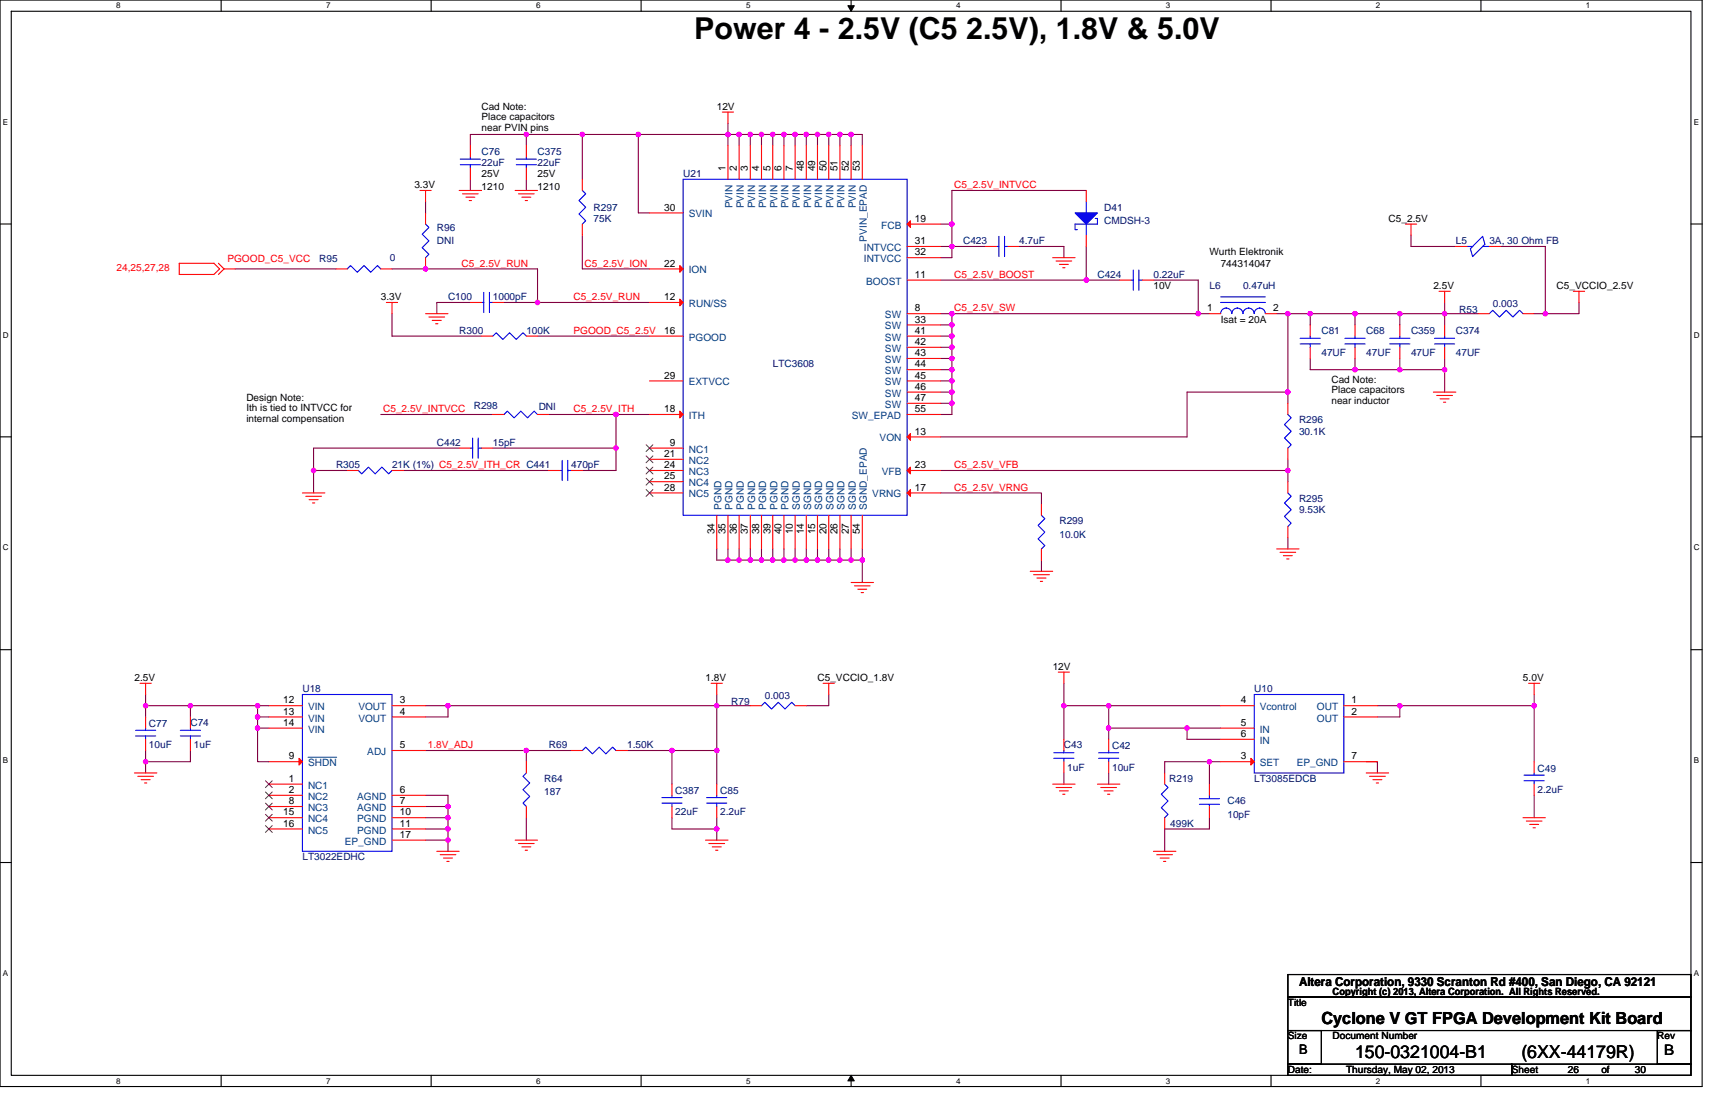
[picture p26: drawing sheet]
<svg xmlns="http://www.w3.org/2000/svg" width="432mm" height="279mm" viewBox="0 0 432 279" stroke-linecap="round" stroke-linejoin="round" font-family="sans-serif">
<defs><g id="words">
<text font-size="7.6" x="174.8" y="9.7">Power 4 - 2.5V (C5 2.5V), 1.8V &amp; 5.0V</text>
<g font-size="4.5">
<text x="341.2" y="266.3">150-0321004-B1</text>
<text x="383.1" y="266.3">(6XX-44179R)</text>
</g>
<text font-size="4.2" x="332.7" y="257.7">Cyclone V GT FPGA Development Kit Board</text>
<text font-size="3.7" x="419" y="265.5">B</text>
<text font-size="3.4" x="327.1" y="265.2">B</text>
<text font-size="3.1" x="327.1" y="248.2">Altera Corporation, 9330 Scranton Rd #400, San Diego, CA 92121</text>
<g font-size="2.5">
<text x="121.2" y="27.6">Cad Note:</text>
<text x="180.5" y="27.6">12V</text>
<text x="121.2" y="30.2">Place capacitors</text>
<text x="121.2" y="32.9">near PVIN pins</text>
<text x="104.3" y="47.4">3.3V</text>
<text x="121.2" y="44.6">25V</text>
<text x="121.2" y="47.9">1210</text>
<text x="135.3" y="44.6">25V</text>
<text x="135.3" y="47.9">1210</text>
<text x="182.7" y="43.2" transform="rotate(-90 182.7 43.2)">1</text>
<text x="185.5" y="43.2" transform="rotate(-90 185.5 43.2)">2</text>
<text x="188.3" y="43.2" transform="rotate(-90 188.3 43.2)">3</text>
<text x="191.1" y="43.2" transform="rotate(-90 191.1 43.2)">4</text>
<text x="194" y="43.2" transform="rotate(-90 194 43.2)">5</text>
<text x="196.8" y="43.2" transform="rotate(-90 196.8 43.2)">6</text>
<text x="199.6" y="43.2" transform="rotate(-90 199.6 43.2)">7</text>
<text x="202.4" y="43.2" transform="rotate(-90 202.4 43.2)">48</text>
<text x="205.2" y="43.2" transform="rotate(-90 205.2 43.2)">49</text>
<text x="208.1" y="43.2" transform="rotate(-90 208.1 43.2)">50</text>
<text x="210.9" y="43.2" transform="rotate(-90 210.9 43.2)">51</text>
<text x="213.7" y="43.2" transform="rotate(-90 213.7 43.2)">52</text>
<text x="216.5" y="43.2" transform="rotate(-90 216.5 43.2)">53</text>
<text x="167.2" y="53">30</text>
<text x="230.4" y="55.8">19</text>
<text x="349.6" y="55.8">C5_2.5V</text>
<text x="230.4" y="61.4">31</text>
<text x="230.4" y="64.3">32</text>
<text x="304.5" y="64.3">Wurth Elektronik</text>
<text x="167.2" y="67.1">22</text>
<text x="230.4" y="69.9">11</text>
<text x="307.3" y="67.1">744314047</text>
<text x="95.9" y="75.6">3.3V</text>
<text x="167.2" y="75.5">12</text>
<text x="290.4" y="72.7">10V</text>
<text x="360.9" y="72.7">2.5V</text>
<text x="391.9" y="72.7">C5_VCCIO_2.5V</text>
<text x="230.4" y="78.4">8</text>
<text x="230.4" y="81.2">33</text>
<text x="304" y="78.4">1</text>
<text x="307.3" y="81.2">Isat = 20A</text>
<text x="320.6" y="78.4">2</text>
<text x="167.2" y="84">16</text>
<text x="230.4" y="84">41</text>
<text x="230.4" y="86.8">42</text>
<text x="230.4" y="89.6">43</text>
<text x="167.2" y="95.3">29</text>
<text x="230.4" y="92.5">44</text>
<text x="230.4" y="95.3">45</text>
<text x="62" y="100.9">Design Note:</text>
<text x="230.4" y="98.1">46</text>
<text x="230.4" y="100.9">47</text>
<text x="335.2" y="96.4">Cad Note:</text>
<text x="335.2" y="99">Place capacitors</text>
<text x="335.2" y="101.6">near inductor</text>
<text x="62" y="103.5">Ith is tied to INTVCC for</text>
<text x="62" y="106.2">internal compensation</text>
<text x="167.2" y="103.7">18</text>
<text x="230.4" y="103.7">55</text>
<text x="168.6" y="112.2">9</text>
<text x="230.4" y="109.4">13</text>
<text x="167.2" y="115">21</text>
<text x="167.2" y="117.8">24</text>
<text x="230.4" y="117.8">23</text>
<text x="167.2" y="120.7">25</text>
<text x="167.2" y="123.5">28</text>
<text x="230.4" y="123.5">17</text>
<text x="179.9" y="134.5" transform="rotate(-90 179.9 134.5)">34</text>
<text x="182.7" y="134.5" transform="rotate(-90 182.7 134.5)">35</text>
<text x="185.5" y="134.5" transform="rotate(-90 185.5 134.5)">36</text>
<text x="188.3" y="134.5" transform="rotate(-90 188.3 134.5)">37</text>
<text x="191.1" y="134.5" transform="rotate(-90 191.1 134.5)">38</text>
<text x="194" y="134.5" transform="rotate(-90 194 134.5)">39</text>
<text x="196.8" y="134.5" transform="rotate(-90 196.8 134.5)">40</text>
<text x="199.6" y="134.5" transform="rotate(-90 199.6 134.5)">10</text>
<text x="202.4" y="134.5" transform="rotate(-90 202.4 134.5)">14</text>
<text x="205.2" y="134.5" transform="rotate(-90 205.2 134.5)">15</text>
<text x="208.1" y="134.5" transform="rotate(-90 208.1 134.5)">20</text>
<text x="210.9" y="134.5" transform="rotate(-90 210.9 134.5)">26</text>
<text x="213.7" y="134.5" transform="rotate(-90 213.7 134.5)">27</text>
<text x="216.5" y="134.5" transform="rotate(-90 216.5 134.5)">54</text>
<text x="33.8" y="171.4">2.5V</text>
<text x="177.6" y="171.4">1.8V</text>
<text x="205.8" y="171.4">C5_VCCIO_1.8V</text>
<text x="265" y="168.6">12V</text>
<text x="383.5" y="171.4">5.0V</text>
<text x="71.3" y="179.9">13</text>
<text x="71.3" y="177">12</text>
<text x="100.7" y="179.9">4</text>
<text x="100.7" y="177">3</text>
<text x="312.4" y="177">4</text>
<text x="340.3" y="177">1</text>
<text x="340.3" y="179.9">2</text>
<text x="71.3" y="182.7">14</text>
<text x="312.4" y="185.5">6</text>
<text x="312.4" y="182.7">5</text>
<text x="72.7" y="191.1">9</text>
<text x="100.7" y="188.3">5</text>
<text x="312.4" y="191.1">3</text>
<text x="340.3" y="191.1">7</text>
<text x="72.7" y="196.8">1</text>
<text x="72.7" y="202.4">8</text>
<text x="72.7" y="199.6">2</text>
<text x="100.7" y="202.4">7</text>
<text x="100.7" y="199.6">6</text>
<text x="71.3" y="208.1">16</text>
<text x="71.3" y="205.2">15</text>
<text x="100.7" y="208.1">11</text>
<text x="100.7" y="205.2">10</text>
<text x="100.7" y="210.9">17</text>
<text x="335.5" y="250.4">Copyright (c) 2013, Altera Corporation. All Rights Reserved.</text>
<text x="324.3" y="253.2">Title</text>
<text x="324.3" y="261.6">Size</text>
<text x="335.5" y="261.6">Document Number</text>
<text x="417.3" y="261.6">Rev</text>
<text x="324.3" y="270.1">Date:</text>
<text x="338.9" y="270.1">Thursday, May 02, 2013</text>
<text x="380.6" y="270.1">Sheet</text>
<text x="394.7" y="270.1">26</text>
<text x="403.2" y="270.1">of</text>
<text x="411.6" y="270.1">30</text>
</g>
<g font-size="2.5" fill="#000080">
<text x="121.2" y="38.9">C76</text>
<text x="121.2" y="41.7">22uF</text>
<text x="135.3" y="38.9">C375</text>
<text x="135.3" y="41.7">22uF</text>
<text x="172" y="44.6">U21</text>
<text x="149.4" y="53">R297</text>
<text x="278" y="53">D41</text>
<text x="110" y="58.1">R96</text>
<text x="149.4" y="55.8">75K</text>
<text x="278" y="56.4">CMDSH-3</text>
<text x="80.4" y="66">R95</text>
<text x="98.1" y="65.7">0</text>
<text x="110" y="61.5">DNI</text>
<text x="242.5" y="61.5">C423</text>
<text x="256.6" y="61.5">4.7uF</text>
<text x="366.5" y="61.5">L5</text>
<text x="375" y="61.5">3A, 30 Ohm FB</text>
<text x="276.3" y="69.9">C424</text>
<text x="290.4" y="69.9">0.22uF</text>
<text x="112.8" y="75.6">C100</text>
<text x="124.1" y="75.6">1000pF</text>
<text x="304.5" y="72.7">L6</text>
<text x="313" y="72.7">0.47uH</text>
<text x="375.8" y="77.3">0.003</text>
<text x="367.4" y="78.7">R53</text>
<text x="115.6" y="84">R300</text>
<text x="132.5" y="84">100K</text>
<text x="332.7" y="84">C81</text>
<text x="332.7" y="89.7">47UF</text>
<text x="344" y="84">C68</text>
<text x="344" y="89.7">47UF</text>
<text x="355.3" y="84">C359</text>
<text x="355.3" y="89.7">47UF</text>
<text x="366.5" y="84">C374</text>
<text x="366.5" y="89.7">47UF</text>
<text x="194.6" y="92.5">LTC3608</text>
<text x="119.3" y="102.9">R298</text>
<text x="135.6" y="103.2">DNI</text>
<text x="327.1" y="106.6">R296</text>
<text x="110" y="112.2">C442</text>
<text x="124.1" y="112.2">15pF</text>
<text x="327.1" y="109.4">30.1K</text>
<text x="84.6" y="117.9">R305</text>
<text x="98.7" y="117.9">21K (1%) C5_2.5V_ITH_CR C441</text>
<text x="143.8" y="117.9">470pF</text>
<text x="266.7" y="132">R299</text>
<text x="327.1" y="126.3">R295</text>
<text x="327.1" y="129.1">9.53K</text>
<text x="266.7" y="135.3">10.0K</text>
<text x="76.1" y="174.2">U18</text>
<text x="184.1" y="177.4">R79</text>
<text x="192.6" y="175.9">0.003</text>
<text x="315.8" y="174.2">U10</text>
<text x="37.5" y="183">C77</text>
<text x="47.9" y="182.7">C74</text>
<text x="37.5" y="188.3">10uF</text>
<text x="48.8" y="188.3">1uF</text>
<text x="138.2" y="188.3">R69</text>
<text x="157.9" y="188.3">1.50K</text>
<text x="267.9" y="188.3">C43</text>
<text x="280" y="188.6">C42</text>
<text x="137" y="196.8">R64</text>
<text x="268.7" y="194">1uF</text>
<text x="280" y="194">10uF</text>
<text x="294.4" y="196.8">R219</text>
<text x="315.8" y="196.8">LT3085EDCB</text>
<text x="387.1" y="194.3">C49</text>
<text x="137" y="200.2">187</text>
<text x="170" y="199.9">C387</text>
<text x="181.3" y="199.9">C85</text>
<text x="309" y="202.4">C46</text>
<text x="387.1" y="199.6">2.2uF</text>
<text x="170" y="205.3">22uF</text>
<text x="181.3" y="205.3">2.2uF</text>
<text x="294.6" y="208.1">499K</text>
<text x="309" y="205.8">10pF</text>
<text x="76.1" y="216.5">LT3022EDHC</text>
</g>
<g font-size="2.5" fill="#f00">
<text x="240.2" y="47.4">C5_2.5V_INTVCC</text>
<text x="57.3" y="66">PGOOD_C5_VCC</text>
<text x="29.3" y="68.2">24,25,27,28</text>
<text x="116.2" y="67.1">C5_2.5V_RUN</text>
<text x="147.2" y="67.1">C5_2.5V_ION</text>
<text x="240.2" y="69.9">C5_2.5V_BOOST</text>
<text x="144.4" y="75.6">C5_2.5V_RUN</text>
<text x="240.2" y="78.4">C5_2.5V_SW</text>
<text x="144.4" y="84">PGOOD_C5_2.5V</text>
<text x="96.5" y="103.8">C5_2.5V_INTVCC</text>
<text x="144.4" y="103.8">C5_2.5V_ITH</text>
<text x="240.2" y="117.9">C5_2.5V_VFB</text>
<text x="240.2" y="123.5">C5_2.5V_VRNG</text>
<text x="107.7" y="188.3">1.8V_ADJ</text>
</g>
<g font-size="2.5" fill="#004080">
<text x="184.5" y="52.5" transform="rotate(-90 184.5 52.5)">PVIN</text>
<text x="187.3" y="52.5" transform="rotate(-90 187.3 52.5)">PVIN</text>
<text x="190.1" y="52.5" transform="rotate(-90 190.1 52.5)">PVIN</text>
<text x="192.9" y="52.5" transform="rotate(-90 192.9 52.5)">PVIN</text>
<text x="195.7" y="52.5" transform="rotate(-90 195.7 52.5)">PVIN</text>
<text x="198.6" y="52.5" transform="rotate(-90 198.6 52.5)">PVIN</text>
<text x="201.4" y="52.5" transform="rotate(-90 201.4 52.5)">PVIN</text>
<text x="204.2" y="52.5" transform="rotate(-90 204.2 52.5)">PVIN</text>
<text x="207" y="52.5" transform="rotate(-90 207 52.5)">PVIN</text>
<text x="209.8" y="52.5" transform="rotate(-90 209.8 52.5)">PVIN</text>
<text x="212.7" y="52.5" transform="rotate(-90 212.7 52.5)">PVIN</text>
<text x="215.5" y="52.5" transform="rotate(-90 215.5 52.5)">PVIN</text>
<text x="173.4" y="54.7">SVIN</text>
<text x="221.9" y="57.6">FCB</text>
<text x="217.5" y="63.2">INTVCC</text>
<text x="217.5" y="66">INTVCC</text>
<text x="218.3" y="60.8" transform="rotate(-90 218.3 60.8)">PVIN_EPAD</text>
<text x="173.4" y="68.8">ION</text>
<text x="218.1" y="71.6">BOOST</text>
<text x="173.4" y="77.3">RUN/SS</text>
<text x="222.8" y="80.1">SW</text>
<text x="222.8" y="82.9">SW</text>
<text x="173.4" y="85.7">PGOOD</text>
<text x="222.8" y="85.7">SW</text>
<text x="222.8" y="88.6">SW</text>
<text x="222.8" y="91.4">SW</text>
<text x="222.8" y="94.2">SW</text>
<text x="173.4" y="97">EXTVCC</text>
<text x="222.8" y="97">SW</text>
<text x="222.8" y="99.8">SW</text>
<text x="173.4" y="105.5">ITH</text>
<text x="214.5" y="105.5">SW_EPAD</text>
<text x="222.8" y="102.7">SW</text>
<text x="173.4" y="113.9">NC1</text>
<text x="221.5" y="111.1">VON</text>
<text x="173.4" y="116.8">NC2</text>
<text x="173.4" y="119.6">NC3</text>
<text x="222" y="119.6">VFB</text>
<text x="173.4" y="122.4">NC4</text>
<text x="173.4" y="125.2">NC5</text>
<text x="219.6" y="125.2">VRNG</text>
<text x="181.7" y="128.3" transform="rotate(-90 181.7 128.3)">PGND</text>
<text x="184.5" y="128.3" transform="rotate(-90 184.5 128.3)">PGND</text>
<text x="187.3" y="128.3" transform="rotate(-90 187.3 128.3)">PGND</text>
<text x="190.1" y="128.3" transform="rotate(-90 190.1 128.3)">PGND</text>
<text x="192.9" y="128.3" transform="rotate(-90 192.9 128.3)">PGND</text>
<text x="195.7" y="128.3" transform="rotate(-90 195.7 128.3)">PGND</text>
<text x="198.6" y="128.3" transform="rotate(-90 198.6 128.3)">PGND</text>
<text x="201.4" y="128.3" transform="rotate(-90 201.4 128.3)">SGND</text>
<text x="204.2" y="128.3" transform="rotate(-90 204.2 128.3)">SGND</text>
<text x="207" y="128.3" transform="rotate(-90 207 128.3)">SGND</text>
<text x="209.8" y="128.3" transform="rotate(-90 209.8 128.3)">SGND</text>
<text x="212.7" y="128.3" transform="rotate(-90 212.7 128.3)">SGND</text>
<text x="215.5" y="128.3" transform="rotate(-90 215.5 128.3)">SGND</text>
<text x="218.3" y="128.3" transform="rotate(-90 218.3 128.3)">SGND_EPAD</text>
<text x="77.6" y="178.8">VIN</text>
<text x="90.2" y="178.8">VOUT</text>
<text x="317.2" y="178.8">Vcontrol</text>
<text x="331.6" y="178.8">OUT</text>
<text x="77.6" y="184.4">VIN</text>
<text x="77.6" y="181.6">VIN</text>
<text x="90.2" y="181.6">VOUT</text>
<text x="317.2" y="184.4">IN</text>
<text x="331.6" y="181.6">OUT</text>
<text x="92.5" y="190.1">ADJ</text>
<text x="317.2" y="187.2">IN</text>
<text x="77.6" y="192.9">SHDN</text>
<text x="317.2" y="192.9">SET</text>
<text x="326.5" y="192.9">EP_GND</text>
<text x="77.6" y="198.5">NC1</text>
<text x="77.6" y="201.3">NC2</text>
<text x="89.9" y="201.3">AGND</text>
<text x="77.6" y="204.2">NC3</text>
<text x="77.6" y="209.8">NC5</text>
<text x="77.6" y="207">NC4</text>
<text x="89.9" y="204.2">AGND</text>
<text x="89.9" y="209.8">PGND</text>
<text x="89.9" y="207">PGND</text>
<text x="86.8" y="212.6">EP_GND</text>
</g>
<g font-size="2">
<text x="29.3" y="2.1">8</text>
<text x="82.1" y="2.1">7</text>
<text x="135" y="2.1">6</text>
<text x="187.8" y="2.1">5</text>
<text x="240.7" y="2.1">4</text>
<text x="293.6" y="2.1">3</text>
<text x="346.4" y="2.1">2</text>
<text x="399.3" y="2.1">1</text>
<text x=".7" y="31.4">E</text>
<text x="426.5" y="31.4">E</text>
<text x=".7" y="85">D</text>
<text x="426.5" y="85">D</text>
<text x=".7" y="138.6">C</text>
<text x="426.5" y="138.6">C</text>
<text x=".7" y="192.1">B</text>
<text x="426.5" y="192.1">B</text>
<text x=".7" y="245.7">A</text>
<text x="426.5" y="245.7">A</text>
<text x="29.3" y="272.8">8</text>
<text x="82.1" y="272.8">7</text>
<text x="135" y="272.8">6</text>
<text x="187.8" y="272.8">5</text>
<text x="240.7" y="272.8">4</text>
<text x="293.6" y="272.8">3</text>
<text x="346.4" y="272.8">2</text>
<text x="399.3" y="272.8">1</text>
</g>
</g></defs>
<path d="M0 0h428.6v273.5h-428.6zM2.8 2.8h422.9v267.9h-422.9z" fill="none" stroke="#000" stroke-width=".28"/>
<g fill="#fff">
<path d="M29.3 .3h1.1v2.3h-1.1z"/>
<path d="M29.3 271h1.1v2.2h-1.1z"/>
</g>
<path d="M55.7 0v2.8M55.7 270.7v2.8" fill="none" stroke="#000" stroke-width=".28"/>
<g fill="#fff">
<path d="M82.1 .3h1.1v2.3h-1.1z"/>
<path d="M82.1 271h1.1v2.2h-1.1z"/>
</g>
<path d="M108.6 0v2.8M108.6 270.7v2.8" fill="none" stroke="#000" stroke-width=".28"/>
<g fill="#fff">
<path d="M135 .3h1.1v2.3h-1.1z"/>
<path d="M135 271h1.1v2.2h-1.1z"/>
</g>
<path d="M161.4 0v2.8M161.4 270.7v2.8" fill="none" stroke="#000" stroke-width=".28"/>
<g fill="#fff">
<path d="M187.8 .3h1.2v2.3h-1.2z"/>
<path d="M187.8 271h1.2v2.2h-1.2z"/>
</g>
<path d="M214.3 0v2.8M214.3 270.7v2.8" fill="none" stroke="#000" stroke-width=".28"/>
<path d="M213.5 1.4h1.6l-.8 1.4zM214.3 270.7l.8 1.4h-1.6z" fill="#000" stroke="#000" stroke-width=".25"/>
<g fill="#fff">
<path d="M240.7 .3h1.1v2.3h-1.1z"/>
<path d="M240.7 271h1.1v2.2h-1.1z"/>
</g>
<path d="M267.1 0v2.8M267.1 270.7v2.8" fill="none" stroke="#000" stroke-width=".28"/>
<g fill="#fff">
<path d="M293.6 .3h1.1v2.3h-1.1z"/>
<path d="M293.6 271h1.1v2.2h-1.1z"/>
</g>
<path d="M320 0v2.8M320 270.7v2.8" fill="none" stroke="#000" stroke-width=".28"/>
<g fill="#fff">
<path d="M346.4 .3h1.2v2.3h-1.2z"/>
<path d="M346.4 271h1.2v2.2h-1.2z"/>
</g>
<path d="M372.9 0v2.8M372.9 270.7v2.8" fill="none" stroke="#000" stroke-width=".28"/>
<g fill="#fff">
<path d="M399.3 .3h1.1v2.3h-1.1z"/>
<path d="M399.3 271h1.1v2.2h-1.1z"/>
<path d="M.7 29.6h1.4v2.3h-1.4z"/>
<path d="M426.5 29.6h1.3v2.3h-1.3z"/>
<path d="M.7 83.2h1.5v2.2h-1.5z"/>
<path d="M426.5 83.2h1.4v2.2h-1.4z"/>
</g>
<path d="M0 56.4h2.8M425.7 56.4h2.9" fill="none" stroke="#000" stroke-width=".28"/>
<g fill="#fff">
<path d="M.7 136.7h1.5v2.3h-1.5z"/>
<path d="M426.5 136.7h1.4v2.3h-1.4z"/>
</g>
<path d="M0 110h2.8M425.7 110h2.9" fill="none" stroke="#000" stroke-width=".28"/>
<g fill="#fff">
<path d="M.7 190.3h1.4v2.3h-1.4z"/>
<path d="M426.5 190.3h1.3v2.3h-1.3z"/>
</g>
<path d="M0 163.5h2.8M425.7 163.5h2.9" fill="none" stroke="#000" stroke-width=".28"/>
<g fill="#fff">
<path d="M.7 243.9h1.4v2.2h-1.4z"/>
<path d="M426.4 243.9h1.4v2.2h-1.4z"/>
</g>
<path d="M0 217.1h2.8M425.7 217.1h2.9M324.3 245.3h101.4v5.7h-101.4zM324.3 251h101.4v8.4h-101.4zM324.3 259.4h8.4v8.5h-8.4zM417.3 259.4h8.4v8.5h-8.4zM324.3 267.9h56.3v2.8h-56.3zM380.6 267.9h45.1v2.8h-45.1z" fill="none" stroke="#000" stroke-width=".28"/>
<g fill="none" stroke="#800040" stroke-width=".28">
<path d="M132.5 33.8h14.1M132.5 33.8h-14.1v2.9M132.5 33.8v2.9M146.6 33.8v11.3M146.6 33.8h14.1M160.7 33.8v19.8h2.8M160.7 33.8h22.6M183.3 33.8h2.8M183.3 33.8v2.9M183.3 31v2.8M186.1 33.8v2.9M186.1 33.8h2.8"/>
<path d="M188.9 33.8h2.8M188.9 33.8v2.9M191.7 33.8h2.9M191.7 33.8v2.9M194.6 33.8h2.8M194.6 33.8v2.9M197.4 33.8h2.8M197.4 33.8v2.9M200.2 33.8h2.8M200.2 33.8v2.9M203 33.8h2.8M203 33.8v2.9"/>
<path d="M205.8 33.8h2.9M205.8 33.8v2.9M208.7 33.8h2.8M208.7 33.8v2.9M211.5 33.8h2.8M211.5 33.8v2.9M214.3 33.8v2.9M214.3 33.8h2.8v2.9M107.1 50.8v2.8M118.4 45.1v2.8M132.5 45.1v2.8M146.6 59.2v8.5h16.9"/>
<path d="M236.9 56.4h2.8M239.7 56.4v5.6M273.5 47.9h-33.8v8.5M355.3 59.2v2.8h11.2M59.2 67.7h25.4M98.7 79v5.6h22.5M98.7 67.7h36.6v8.4M118.4 76.1h-8.4v2.9M126.9 76.1h8.4M135.3 76.1h28.2M236.9 79h2.8M236.9 62h2.8"/>
<path d="M236.9 70.5h36.6M239.7 79h62M239.7 79v2.8M239.7 62v2.9h-2.8M239.7 62h8.4M256.6 62h11.3v2.9M273.5 62v8.5M273.5 70.5h8.5M290.4 70.5h11.3v8.5M301.7 79h2.8M321.4 79h2.9M324.3 79h5.6"/>
<path d="M324.3 79v19.7M329.9 79h11.3M329.9 79v2.8M341.2 79h11.2M341.2 79v2.8M352.4 79h11.3M352.4 79v2.8M363.7 76.1v2.9M363.7 79v2.8M363.7 79h8.5M377.8 62h11.3v17M386.3 79h2.8"/>
<path d="M397.6 76.1v2.9h-8.5M135.3 84.6h28.2M236.9 98.7h2.8M236.9 95.9h2.8M236.9 81.8h2.8M236.9 84.6h2.8M236.9 87.4h2.8M236.9 90.2h2.8M236.9 93h2.8M239.7 93v2.9M239.7 95.9v2.8M239.7 81.8v2.8"/>
<path d="M239.7 84.6v2.8M239.7 87.4v2.8M239.7 90.2v2.8M239.7 98.7v2.8M324.3 98.7h-25.4v11.3h-62M324.3 98.7v2.8M329.9 90.2v2.8h11.3M341.2 93h11.2M341.2 90.2v2.8M352.4 90.2v2.8M352.4 93h11.3M363.7 93v5.7"/>
<path d="M363.7 90.2v2.8M79 118.4v5.7M79 118.4h8.4M95.9 104.3h28.2M101.5 118.4h36.7M115.6 112.8h-36.6v5.6M124.1 112.8h31M138.2 104.3h16.9M155.1 104.3v8.5M155.1 112.8v5.6h-8.5M155.1 104.3h8.4M236.9 101.5h2.8"/>
<path d="M236.9 118.4h87.4M239.7 101.5v2.8h-2.8M324.3 118.4v2.8M324.3 115.6v2.8M180.5 138.2v2.8h2.8M183.3 138.2v2.8M186.1 138.2v2.8M188.9 138.2v2.8M191.7 138.2v2.8M194.6 138.2v2.8M197.4 138.2v2.8M200.2 138.2v2.8"/>
<path d="M203 138.2v2.8M205.8 138.2v2.8M208.7 138.2v2.8M211.5 138.2v2.8M214.3 138.2v2.8M217.1 138.2v2.8M236.9 124.1h25.3v2.8M324.3 135.3v2.9M183.3 141h5.6M188.9 141h2.8M191.7 141h2.9M194.6 141h2.8"/>
<path d="M197.4 141h2.8M200.2 141h2.8M203 141h2.8M205.8 141h2.9M208.7 141h2.8M211.5 141h2.8M214.3 141h2.8M217.1 141v5.6M262.2 141v2.8M36.7 177.6v2.9M36.7 174.8v2.8h11.2M47.9 177.6v2.9"/>
<path d="M47.9 177.6h17M64.9 177.6v5.7M64.9 177.6h2.8M107.1 177.6h5.7v2.9h-5.7M112.8 177.6h67.7M180.5 174.8v2.8M180.5 177.6v11.3M180.5 177.6h8.4M208.7 174.8v2.8h-5.7M267.9 172v5.6M267.9 177.6h11.2M267.9 177.6v8.5"/>
<path d="M279.1 177.6v5.7M279.1 177.6h28.2M346.8 177.6h5.6M352.4 177.6h33.9M352.4 177.6v2.9h-5.6M386.3 177.6v14.1M386.3 174.8v2.8M36.7 191.7v2.9M36.7 188.9v2.8M47.9 188.9v2.8h-11.2M64.9 180.5h2.8M64.9 183.3h2.8"/>
<path d="M64.9 183.3v8.4h2.8M107.1 188.9h25.4M132.5 188.9h11.3M132.5 188.9v2.8M157.9 188.9h11.3M169.2 188.9v8.5M169.2 188.9h11.3v8.5M267.9 194.6v2.8M279.1 194.6v2.8M279.1 183.3v2.8M279.1 183.3h19.8M298.9 183.3v2.8h8.4"/>
<path d="M298.9 183.3h8.4M304.5 191.7h-11.3v2.9M304.5 191.7v5.7M304.5 191.7h2.8M344 191.7h2.8v2.9M107.1 200.2h5.7v2.8M107.1 203h5.7M107.1 205.8h5.7M107.1 208.7h5.7M107.1 211.5h5.7M112.8 208.7v2.8M112.8 203v2.8"/>
<path d="M112.8 205.8v2.9M112.8 211.5v2.8M132.5 205.8v5.7M169.2 205.8v2.9h11.3v2.8M180.5 205.8v2.9M304.5 205.8v2.9h-11.3v5.6M386.3 200.2v5.6"/>
</g>
<g fill="#f0f" stroke="#f0f" stroke-width=".28">
<circle cx="107.1" cy="67.7" r=".55"/>
<circle cx="183.3" cy="33.8" r=".55"/>
<circle cx="186.1" cy="33.8" r=".56"/>
<circle cx="352.4" cy="93" r=".55"/>
<circle cx="273.5" cy="70.5" r=".55"/>
<circle cx="135.3" cy="76.1" r=".55"/>
<circle cx="211.5" cy="33.8" r=".55"/>
<circle cx="203" cy="33.8" r=".55"/>
<circle cx="200.2" cy="33.8" r=".56"/>
<circle cx="194.5" cy="33.8" r=".55"/>
<circle cx="191.7" cy="33.8" r=".55"/>
<circle cx="197.4" cy="33.8" r=".55"/>
<circle cx="208.6" cy="33.8" r=".55"/>
<circle cx="188.9" cy="33.8" r=".55"/>
<circle cx="160.7" cy="33.8" r=".55"/>
<circle cx="205.8" cy="33.8" r=".55"/>
<circle cx="146.6" cy="33.8" r=".55"/>
<circle cx="132.5" cy="33.8" r=".55"/>
<circle cx="197.4" cy="141" r=".55"/>
<circle cx="194.5" cy="141" r=".55"/>
<circle cx="211.5" cy="141" r=".55"/>
<circle cx="208.6" cy="141" r=".55"/>
<circle cx="205.8" cy="141" r=".55"/>
<circle cx="203" cy="141" r=".55"/>
<circle cx="200.2" cy="141" r=".56"/>
<circle cx="186.1" cy="141" r=".56"/>
<circle cx="191.7" cy="141" r=".55"/>
<circle cx="188.9" cy="141" r=".55"/>
<circle cx="155.1" cy="112.8" r=".55"/>
<circle cx="155.1" cy="104.3" r=".55"/>
<circle cx="183.3" cy="141" r=".55"/>
<circle cx="214.3" cy="141" r=".56"/>
<circle cx="78.9" cy="118.4" r=".55"/>
<circle cx="363.7" cy="78.9" r=".55"/>
<circle cx="352.4" cy="78.9" r=".55"/>
<circle cx="329.9" cy="78.9" r=".55"/>
<circle cx="341.2" cy="78.9" r=".56"/>
<circle cx="341.2" cy="93" r=".56"/>
<circle cx="239.6" cy="98.7" r=".55"/>
<circle cx="239.6" cy="95.9" r=".55"/>
<circle cx="217.1" cy="141" r=".55"/>
<circle cx="239.6" cy="84.6" r=".55"/>
<circle cx="239.6" cy="81.8" r=".55"/>
<circle cx="239.6" cy="90.2" r=".55"/>
<circle cx="239.6" cy="87.4" r=".56"/>
<circle cx="239.6" cy="101.5" r=".56"/>
<circle cx="239.6" cy="93" r=".55"/>
<circle cx="324.2" cy="98.7" r=".55"/>
<circle cx="301.7" cy="78.9" r=".55"/>
<circle cx="239.6" cy="56.4" r=".55"/>
<circle cx="239.6" cy="62" r=".55"/>
<circle cx="239.6" cy="78.9" r=".55"/>
<circle cx="324.2" cy="118.4" r=".55"/>
<circle cx="363.7" cy="93" r=".55"/>
<circle cx="214.3" cy="33.8" r=".56"/>
<circle cx="324.2" cy="78.9" r=".55"/>
<circle cx="389.1" cy="78.9" r=".55"/>
<circle cx="112.8" cy="177.6" r=".55"/>
<circle cx="64.9" cy="180.4" r=".55"/>
<circle cx="64.9" cy="177.6" r=".55"/>
<circle cx="47.9" cy="177.6" r=".55"/>
<circle cx="36.7" cy="177.6" r=".55"/>
<circle cx="36.7" cy="191.7" r=".55"/>
<circle cx="112.8" cy="203" r=".55"/>
<circle cx="112.8" cy="205.8" r=".55"/>
<circle cx="112.8" cy="211.5" r=".55"/>
<circle cx="112.8" cy="208.6" r=".55"/>
<circle cx="180.4" cy="177.6" r=".55"/>
<circle cx="132.5" cy="188.9" r=".55"/>
<circle cx="180.4" cy="188.9" r=".55"/>
<circle cx="169.2" cy="188.9" r=".55"/>
<circle cx="180.4" cy="208.6" r=".55"/>
<circle cx="64.9" cy="183.3" r=".55"/>
<circle cx="267.8" cy="177.6" r=".55"/>
<circle cx="298.9" cy="183.3" r=".56"/>
<circle cx="386.3" cy="177.6" r=".55"/>
<circle cx="352.4" cy="177.6" r=".55"/>
<circle cx="279.1" cy="183.3" r=".55"/>
<circle cx="304.5" cy="191.7" r=".55"/>
<circle cx="279.1" cy="177.6" r=".55"/>
</g>
<g fill="none" stroke="#f00" stroke-width=".28">
<path d="M118.4 36.7v2.8M132.5 36.7v2.8M181.9 28.2h2.8M183.3 36.7v8.4M183.3 28.2v2.8M186.1 36.7v8.4M188.9 36.7v8.4M191.7 36.7v8.4M194.6 36.7v8.4M197.4 36.7v8.4M200.2 36.7v8.4M203 36.7v8.4"/>
<path d="M205.8 36.7v8.4M208.7 36.7v8.4M211.5 36.7v8.4M214.3 36.7v8.4M217.1 36.7v8.4M105.7 47.9h2.9M107.1 47.9v2.9M107.1 53.6v2.8M115.6 47.9h5.6M116.5 48.8h3.9M117.3 49.6h2.2M118.2 50.5h.5"/>
<path d="M118.4 42.3v2.8M129.7 47.9h5.6M130.6 48.8h3.9M131.4 49.6h2.2M132.2 50.5h.6M132.5 42.3v2.8M146.6 45.1v2.8M146.6 56.4v2.8M163.5 53.6h8.5M228.4 56.4h8.5M273.5 59.2v2.8M273.5 47.9v2.9"/>
<path d="M353.8 56.4h2.9M355.3 56.4v2.8M45.1 66.3h8.8l1.4 1.4-1.4 1.4h-8.8zM55 66.3l1.4 1.4M56.4 67.7l-1.4 1.4M56.4 67.7h2.8M84.6 67.7h2.8M95.9 67.7h2.8M97.3 76.1h2.8M98.7 76.1v2.9M107.1 79h5.7M107.1 64.9v2.8"/>
<path d="M108 79.8h4M118.4 76.1h2.8M124.1 76.1h2.8M163.5 67.7h8.5M163.5 76.1h8.5M228.4 79h8.5M228.4 62h8.5M228.4 64.9h8.5M228.4 70.5h8.5M248.1 62h2.9M253.8 62h2.8M265 64.9h5.7"/>
<path d="M265.9 65.7h3.9M266.7 66.5h2.3M267.6 67.4h.5M282 70.5h2.8M287.6 70.5h2.8M304.5 79h2.8M318.6 79h2.8M362.3 73.3h2.8M363.7 73.3v2.8M366.5 62h2.9M372.2 79h2.8M375 62h2.8"/>
<path d="M383.5 79h2.8M396.1 73.3h2.9M397.6 73.3v2.8M108.8 80.6h2.3M109.7 81.5h.6M121.2 84.6h2.9M132.5 84.6h2.8M163.5 84.6h8.5M163.5 95.9h8.5M228.4 81.8h8.5M228.4 84.6h8.5M228.4 87.4h8.5"/>
<path d="M228.4 90.2h8.5M228.4 93h8.5M228.4 95.9h8.5M228.4 98.7h8.5M329.9 81.8v2.8M329.9 87.4v2.8M341.2 81.8v2.8M341.2 87.4v2.8M352.4 81.8v2.8M352.4 87.4v2.8M360.9 98.7h5.6M361.7 99.5h4"/>
<path d="M363.7 81.8v2.8M363.7 87.4v2.8M87.4 118.4h2.8M98.7 118.4h2.8M115.6 112.8h2.8M121.2 112.8h2.9M124.1 104.3h2.8M135.3 104.3h2.9M138.2 118.4h2.8M143.8 118.4h2.8M163.5 104.3h8.5M163.5 115.6h8.5"/>
<path d="M163.5 118.4h8.5M163.5 112.8h8.5M228.4 118.4h8.5M228.4 101.5h8.5M228.4 104.3h8.5M228.4 110h8.5M324.3 101.5v2.8M324.3 112.8v2.8M362.6 100.4h2.2M363.4 101.2h.6M76.1 124.1h5.7M77 124.9h3.9"/>
<path d="M77.8 125.8h2.3M78.7 126.6h.5M163.5 121.2h8.5M163.5 124.1h8.5M180.5 129.7v8.5M183.3 129.7v8.5M186.1 129.7v8.5M188.9 129.7v8.5M191.7 129.7v8.5M194.6 129.7v8.5M197.4 129.7v8.5M200.2 129.7v8.5"/>
<path d="M203 129.7v8.5M205.8 129.7v8.5M208.7 129.7v8.5M211.5 129.7v8.5M214.3 129.7v8.5M217.1 129.7v8.5M228.4 124.1h8.5M262.2 126.9v2.8M262.2 138.2v2.8M321.4 138.2h5.7M322.3 139h3.9M323.1 139.9h2.3"/>
<path d="M324.3 121.2v2.9M324.3 132.5v2.8M214.3 146.6h5.6M215.1 147.5h4M216 148.3h2.2M216.8 149.2h.6M259.4 143.8h5.6M260.2 144.7h4M261.1 145.5h2.3M261.9 146.3h.6M324 140.7h.5M35.3 172h2.8"/>
<path d="M36.7 172v2.8M67.7 177.6h8.4M98.7 177.6h8.4M179 172h2.9M180.5 172v2.8M188.9 177.6h2.8M200.2 177.6h2.8M207.2 172h2.9M208.7 172v2.8M266.4 169.2h2.9M267.9 169.2v2.8M307.3 177.6h8.5"/>
<path d="M338.3 177.6h8.5M384.9 172h2.8M386.3 172v2.8M33.8 194.6h5.7M34.7 195.4h4M35.5 196.3h2.3M36.4 197.1h.6M36.7 180.5v2.8M36.7 186.1v2.8M47.9 180.5v2.8M47.9 186.1v2.8M67.7 197.4h8.4"/>
<path d="M67.7 191.7h8.4M67.7 183.3h8.4M67.7 180.5h8.4M98.7 180.5h8.4M98.7 188.9h8.4M132.5 191.7v2.9M143.8 188.9h2.8M155.1 188.9h2.8M169.2 197.4v2.8M180.5 197.4v2.8M265 197.4h5.7M265.9 198.2h3.9"/>
<path d="M266.7 199.1h2.3M267.6 199.9h.5M267.9 186.1v2.8M267.9 191.7v2.9M276.3 197.4h5.7M277.2 198.2h3.9M278 199.1h2.3M278.8 199.9h.6M279.1 186.1v2.8M279.1 191.7v2.9M293.2 194.6v2.8M304.5 197.4v2.8"/>
<path d="M307.3 186.1h8.5M307.3 183.3h8.5M307.3 191.7h8.5M338.3 180.5h8.5M338.3 191.7h8.5M344 194.6h5.6M344.8 195.4h4M345.7 196.3h2.2M346.5 197.1h.6M386.3 191.7v2.9M386.3 197.4v2.8M67.7 203h8.4"/>
<path d="M67.7 200.2h8.4M67.7 208.7h8.4M67.7 205.8h8.4M98.7 203h8.4M98.7 211.5h8.4M98.7 200.2h8.4M98.7 208.7h8.4M98.7 205.8h8.4M110 214.3h5.6M110.8 215.1h4M111.7 216h2.2M112.5 216.8h.6"/>
<path d="M129.7 211.5h5.6M130.6 212.3h3.9M131.4 213.2h2.2M132.2 214h.6M132.5 203v2.8M169.2 203v2.8M177.6 211.5h5.7M178.5 212.3h3.9M179.3 213.2h2.3M180.2 214h.5M180.5 203v2.8M290.4 214.3h5.7"/>
<path d="M291.3 215.1h3.9M292.1 216h2.3M292.9 216.8h.6M293.2 205.8v2.9M304.5 203v2.8M383.5 205.8h5.6M384.3 206.7h3.9M385.1 207.5h2.3M386 208.4h.6"/>
</g>
<path d="M270.7 53.6h5.6l-2.8 2.8z" fill-rule="evenodd" fill="#00f" stroke="#00f" stroke-width=".28"/>
<g fill="none" stroke="#00f" stroke-width=".28">
<path d="M118.4 39.5v.5M132.5 39.5v.5M107.1 56.4l.9 .9-1.7 1.6 1.7 1.7-1.7 1.7 1.7 1.7-.9 .9M115.9 41.5h5.1M115.9 40h5.1M118.4 41.5v.8M130 41.5h5.1M130 40h5.1M132.5 41.5v.8M146.6 47.9l.9 .9-1.7 1.7 1.7 1.7-1.7 1.7 1.7 1.7-.9 .8M172 45.1h56.4v84.6h-56.4zM251.5 59.5v5.1"/>
<path d="M252.9 59.5v5.1M273.5 50.8v2.8M273.5 56.4v2.8M275.8 55h.5v1.4h-5.6v1.4h.6M373.3 59.5l.6 2-3.1 3.1-.6-2zM87.4 67.7l.9-.9 1.7 1.7 1.7-1.7 1.6 1.7 1.7-1.7 .9 .9M121.2 76.1h.6M121.8 73.6v5.1M123.2 76.1h.9M123.2 73.6v5.1M251 62h.5M252.9 62h.9"/>
<path d="M284.8 70.5h.5M285.3 68v5M286.7 70.5h.9M286.7 68v5M307.3 74.7h11.3M307.3 76.1h11.3M318.6 78.9a1.41 1.41 0 0 0-1.4-1.3 1.41 1.41 0 0 0-1.4 1.3 1.41 1.41 0 0 0-1.4-1.3 1.41 1.41 0 0 0-1.5 1.3 1.4 1.4 0 0 0-1.4-1.3 1.4 1.4 0 0 0-1.4 1.3 1.4 1.4 0 0 0-1.4-1.3 1.37 1.37 0 0 0-1.4 1.3M369.4 62h1.4M373.3 62h1.7M375 79l.8-.9 1.7 1.7 1.7-1.7 1.7 1.7 1.7-1.7 .9 .9M124.1 84.6l.8-.8 1.7 1.6 1.7-1.6 1.7 1.6 1.7-1.6 .8 .8M327.3 86.6h5.1"/>
<path d="M327.3 85.2h5.1M329.9 84.6v.6M329.9 86.6v.8M338.6 86.6h5.1M338.6 85.2h5.1M341.2 84.6v.6M341.2 86.6v.8M349.9 86.6h5.1M349.9 85.2h5.1M352.4 84.6v.6M352.4 86.6v.8M361.2 86.6h5"/>
<path d="M361.2 85.2h5M363.7 84.6v.6M363.7 86.6v.8M90.2 118.4l.9 .9 1.7-1.7 1.7 1.7 1.7-1.7 1.7 1.7 .8-.9M118.4 112.8h.6M119 110.3v5M120.4 112.8h.8M120.4 110.3v5M126.9 104.3l.8-.8 1.7 1.7 1.7-1.7 1.7 1.7 1.7-1.7 .8 .8M141 118.4h.5M141.5 115.9v5.1M143 115.9v5.1"/>
<path d="M143 118.4h.8M324.3 104.3l.8 .9-1.7 1.7 1.7 1.7-1.7 1.7 1.7 1.7-.8 .8M262.2 129.7l.9 .9-1.7 1.6 1.7 1.7-1.7 1.7 1.7 1.7-.9 .9M324.3 124.1l.8 .8-1.7 1.7 1.7 1.7-1.7 1.7 1.7 1.7-.8 .8M76.1 174.8h22.6v39.5h-22.6zM191.7 177.6l.9-.8 1.7 1.7 1.7-1.7 1.7 1.7 1.6-1.7 .9 .8M315.8 174.8h22.5v19.8h-22.5zM34.1 185.3h5.1M34.1 183.8h5.1M36.7 183.3v.5M36.7 185.3v.8M45.4 185.3h5.1"/>
<path d="M45.4 183.8h5.1M47.9 183.3v.5M47.9 185.3v.8M132.5 194.6l-.8 .8 1.7 1.7-1.7 1.7 1.7 1.7-1.7 1.7 .8 .8M146.6 188.9l.9-.8 1.7 1.7 1.7-1.7 1.6 1.7 1.7-1.7 .9 .8M265.3 190.9h5.1M265.3 189.5h5.1M267.9 188.9v.6M267.9 190.9v.8M276.6 190.9h5.1M276.6 189.5h5.1M279.1 188.9v.6"/>
<path d="M279.1 190.9v.8M293.2 197.4l.9 .8-1.7 1.7 1.7 1.7-1.7 1.7 1.7 1.7-.9 .8M383.7 196.5h5.1M383.7 195.1h5.1M386.3 194.6v.5M386.3 196.5v.9M166.6 202.2h5.1M166.6 200.8h5.1M169.2 200.2v.6M169.2 202.2v.8M177.9 202.2h5.1M177.9 200.8h5.1"/>
<path d="M180.5 200.2v.6M180.5 202.2v.8M302 201h5M302 202.5h5M304.5 202.5v.5M304.5 200.2v.8"/>
</g>
<g fill="#f00" stroke="#f00" stroke-width=".28">
<path d="M228.4 124.1l.8-.9v1.7z"/>
<path d="M171.2 103.5l.8 .8-.8 .9z"/>
<path d="M228.4 56.4l.8-.8v1.7z"/>
<path d="M171.2 66.8l.8 .9-.8 .8z"/>
<path d="M228.4 118.4l.8-.8v1.7z"/>
<path d="M171.2 75.3l.8 .8-.8 .9z"/>
<path d="M228.4 110l.8-.9v1.7z"/>
<path d="M314.9 190.9l.9 .8-.9 .9z"/>
<path d="M75.3 190.9l.8 .8-.8 .9z"/>
</g>
<g fill="none" stroke="#804000" stroke-width=".25">
<path d="M162.7 114.8l1.7 1.7M162.7 117.6l1.7 1.7M162.7 112l1.7 1.7M164.4 114.8l-1.7 1.7M164.4 117.6l-1.7 1.7M164.4 112l-1.7 1.7M162.7 120.4l1.7 1.7M162.7 123.2l1.7 1.7M164.4 120.4l-1.7 1.7M164.4 123.2l-1.7 1.7M66.8 196.5l1.8 1.7M66.8 199.3l1.8 1.8"/>
<path d="M68.5 196.5l-1.7 1.7M68.5 199.3l-1.7 1.8M66.8 202.2l1.8 1.7M66.8 207.8l1.8 1.7M66.8 205l1.8 1.7M68.5 202.2l-1.7 1.7M68.5 207.8l-1.7 1.7M68.5 205l-1.7 1.7"/>
</g>
<path d="M77.6 190.6h7.2" fill="none" stroke="#004080" stroke-width=".25"/>
<use href="#words"/>
</svg>
